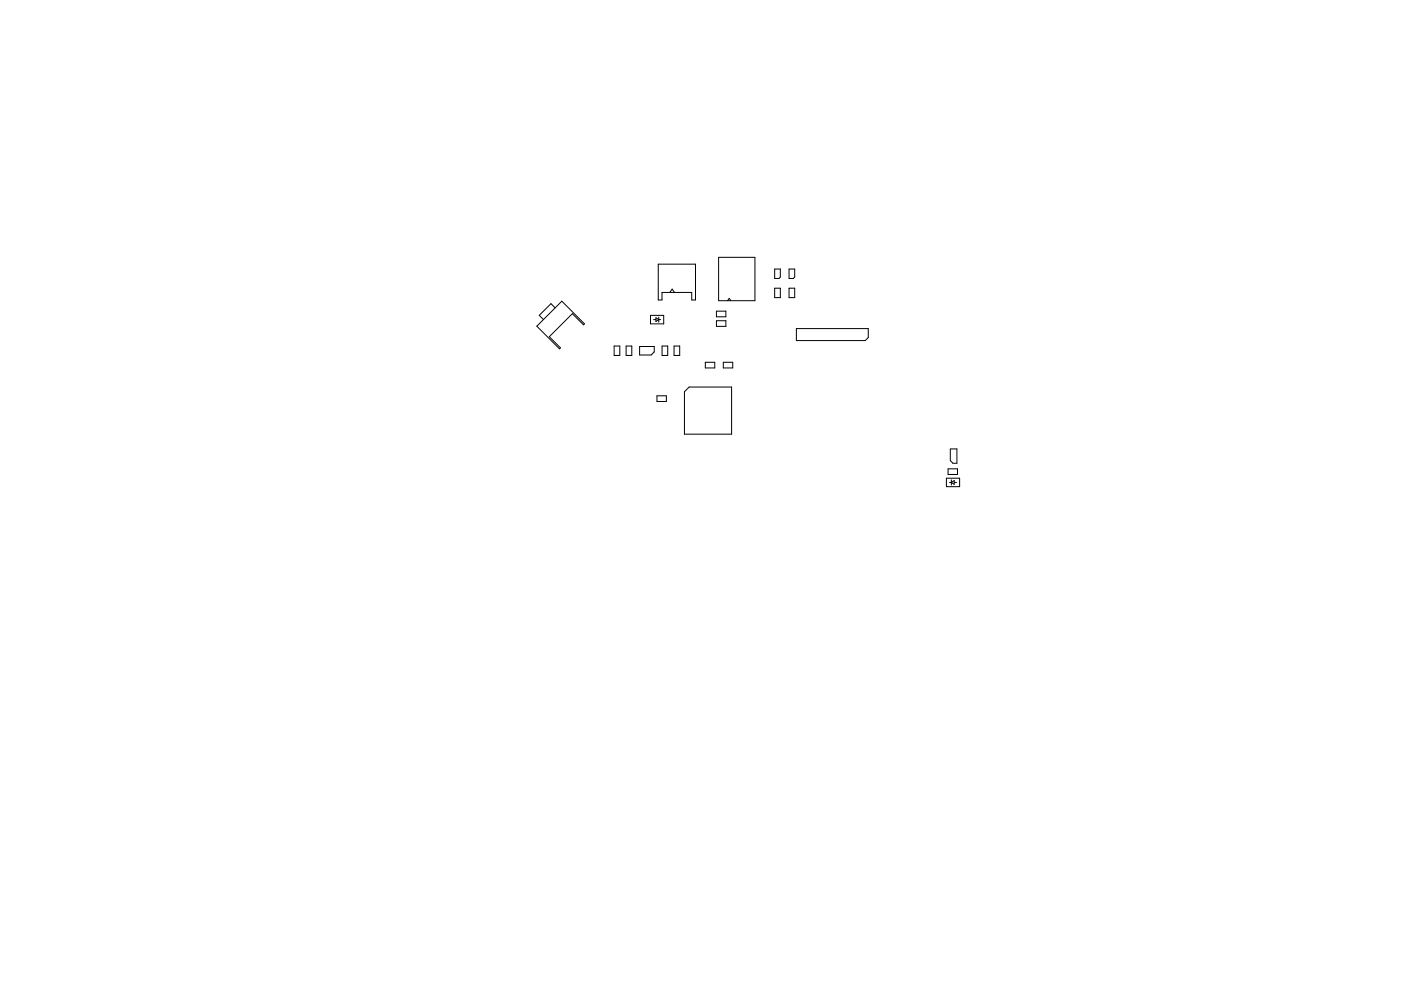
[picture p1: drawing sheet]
<svg xmlns="http://www.w3.org/2000/svg" width="297mm" height="210mm" viewBox="0 0 297 210" stroke-linecap="round" stroke-linejoin="round" font-family="sans-serif">
<g fill="none" stroke="#000" stroke-width=".21">
<path d="M139.6 56h7.9v7.6h-.8v-1.6h-6.3v1.6h-.8zM152.4 54.6h7.7v9.2h-7.7zM164.2 57.1h1.2v1.7l-.3 .3h-.9zM167.3 57.1h1.2v1.7l-.3 .3h-.9zM113.8 69.2l5.3-5.3 4.8 4.8-.2 .2-2.4-2.3-4.8 4.8 2.3 2.4-.2 .2zM117.7 65.3l-.9-.9-2.5 2.5 .9 .9M130.2 73.4h1.2v2h-1.2zM132.8 73.4h1.1v2h-1.1zM135.6 73.5h3.1v1.2l-.6 .6h-2.5zM137.9 66.9h2.8v1.8h-2.8zM138.6 67.8h.5M139.1 67.4l.6 .4-.6 .4z"/>
<path d="M139.7 67.8h.4M139.7 67.3v1.1M140.4 73.4h1.2v2h-1.2zM142 62l.5-.7 .5 .7M142.9 73.4h1.2v2h-1.2zM149.5 76.9h2v1.2h-2zM151.9 66h2v1.2h-2zM151.9 68h2v1.2h-2zM153.4 76.9h2v1.2h-2zM154.3 63.8l.3-.5 .4 .5M164.2 61.1h1.2v2h-1.2zM167.3 61.1h1.2v2h-1.2z"/>
<path d="M168.8 69.7h15.3v1.9l-.6 .7h-14.7zM139.3 84h2v1.2h-2zM145.1 83.1l1-1h9v10h-10zM201 99.5h2v1.2h-2zM201.5 95.3l1.4-.1v3.1h-.9l-.5-.6zM200.7 101.5h2.8v1.8h-2.8zM201.3 102.4h.4M201.7 102.4l.6-.4v.8zM201.7 101.8v1.1M202.3 102.4h.5"/>
</g>
</svg>
